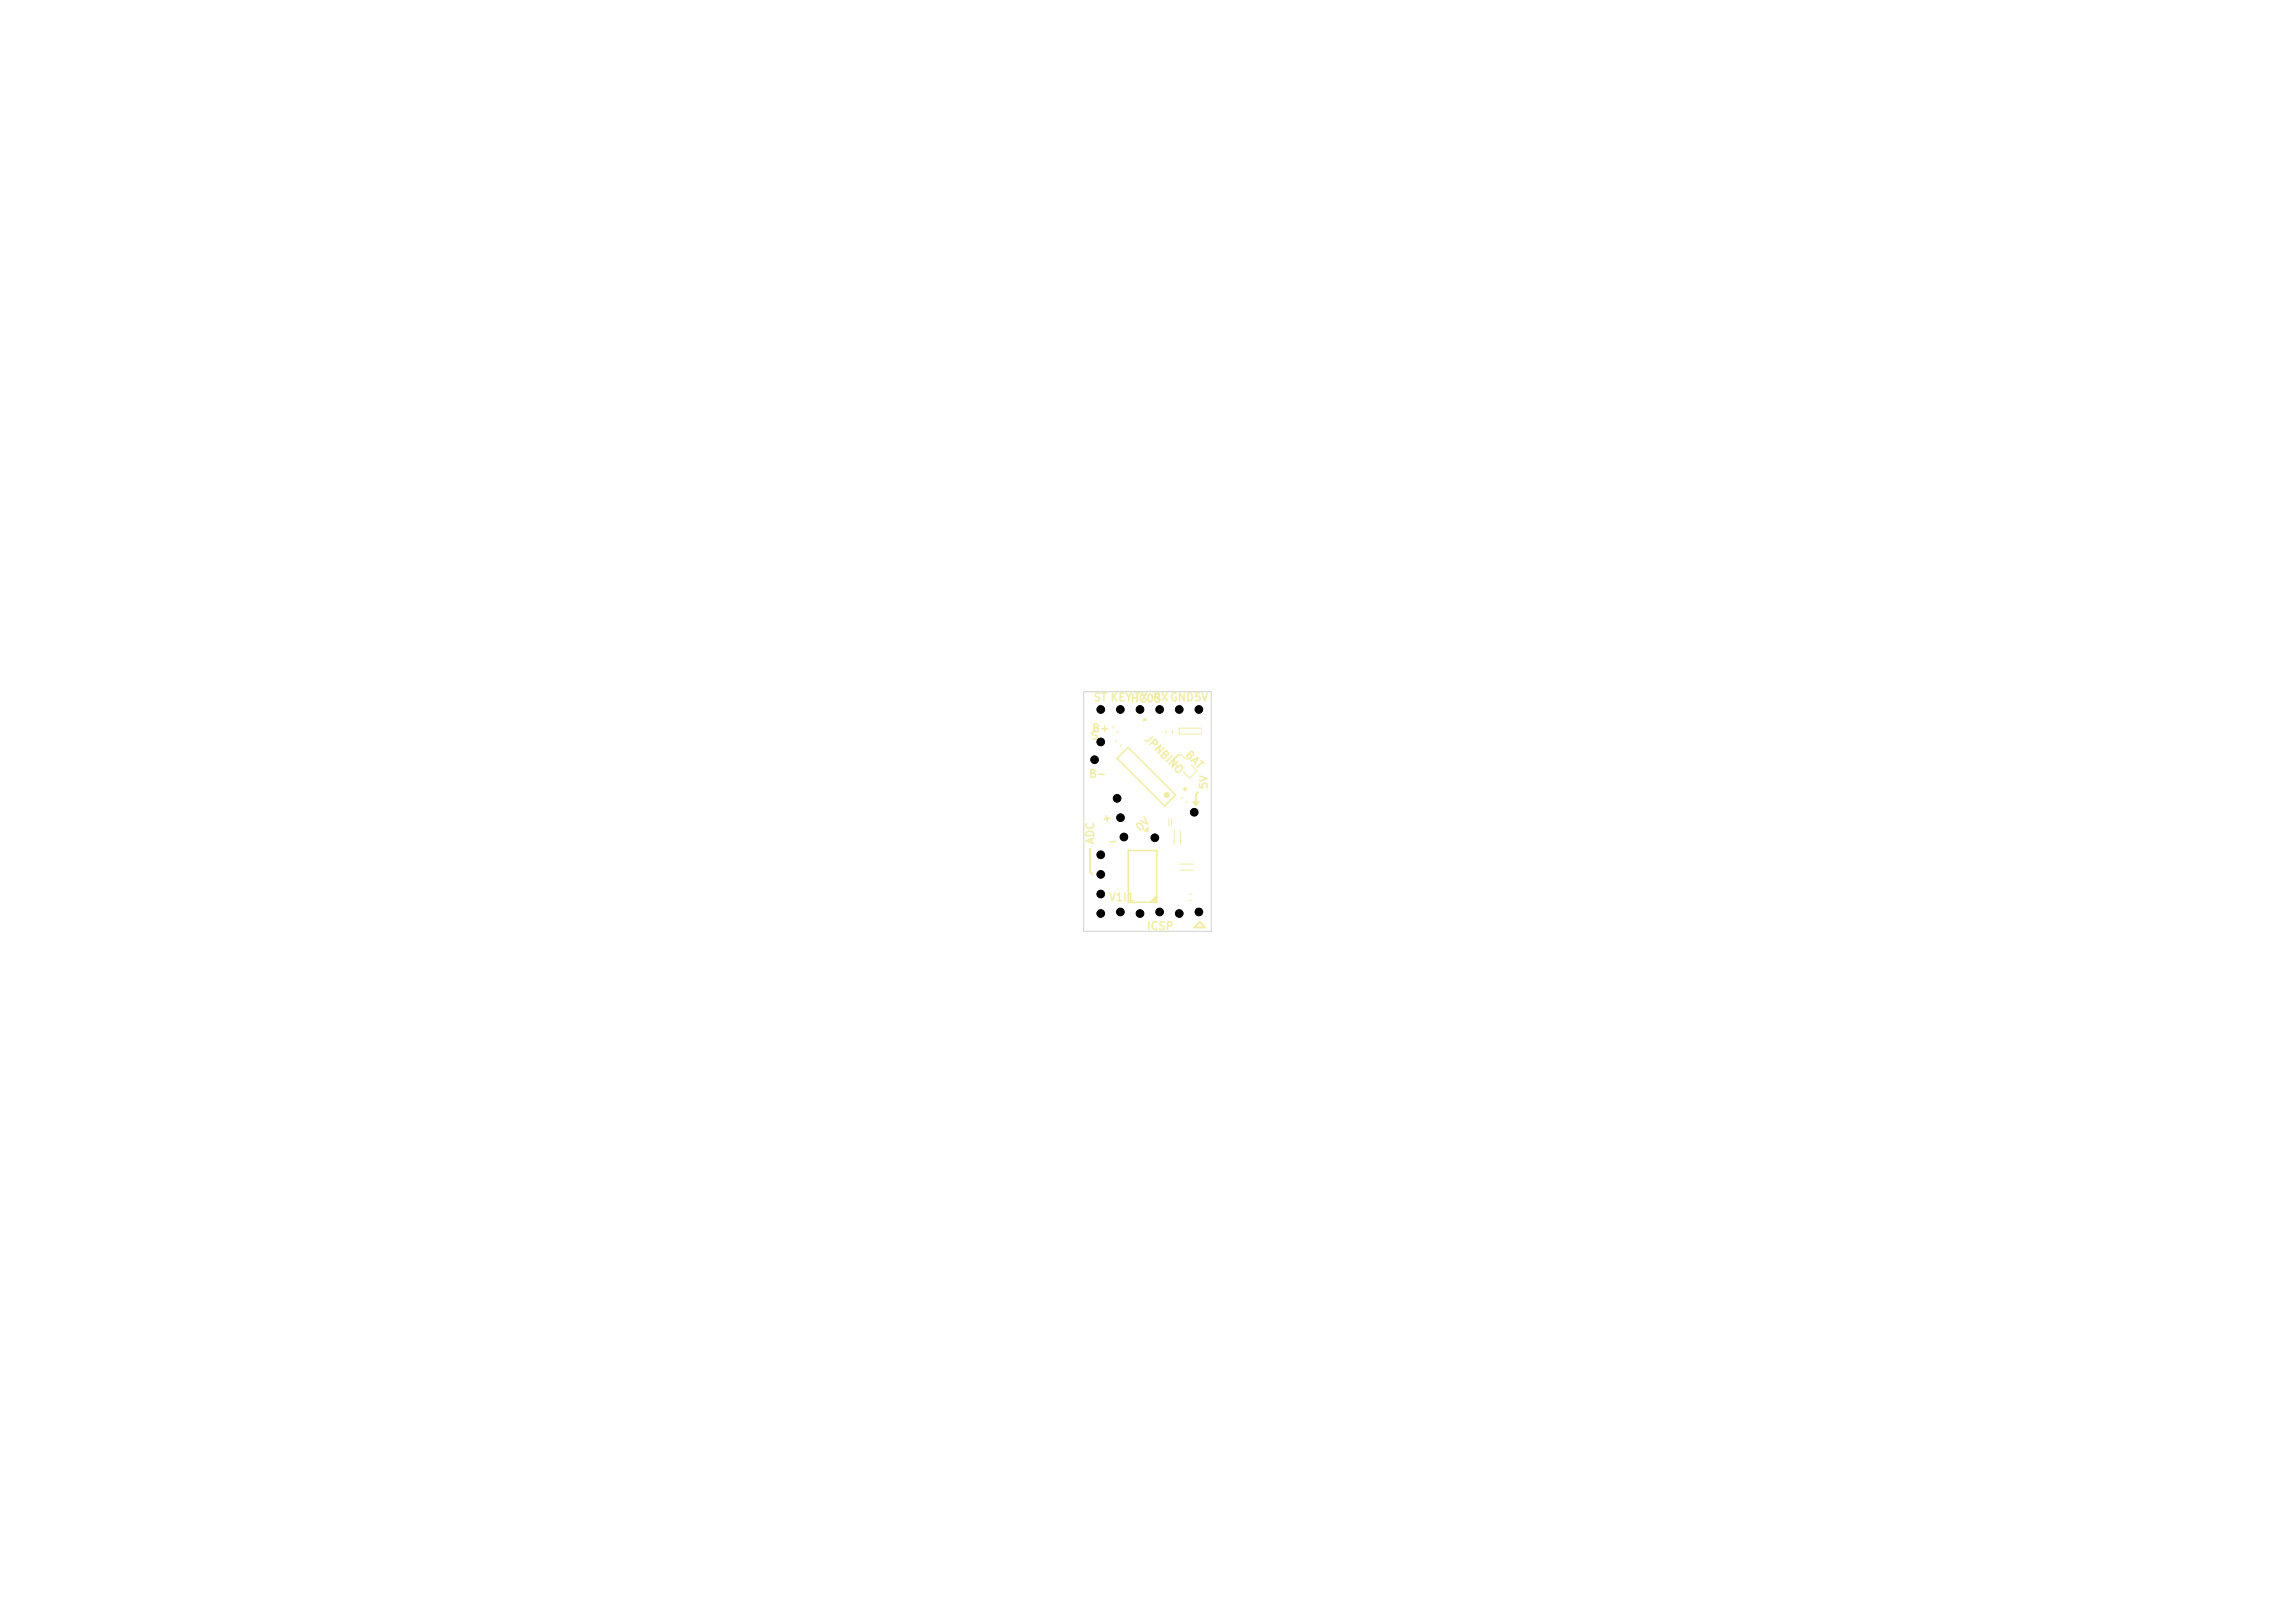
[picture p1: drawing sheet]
<svg xmlns="http://www.w3.org/2000/svg" width="297mm" height="210mm" viewBox="0 0 297 210" stroke-linecap="round" stroke-linejoin="round" font-family="sans-serif">
<defs><g id="words">
<g font-size="1" fill="#f2eda1">
<text x="141.2" y="95">B+</text>
<text x="141.4" y="91">ST KEYHC05</text>
<text x="146.7" y="91">TX RXGND5V</text>
<text x="147.8" y="95.8" transform="rotate(45 147.8 95.8)">JPNBINO</text>
<text x="140.8" y="100.9">B-</text>
<text x="141.2" y="96" transform="rotate(-10 141.2 96)">S</text>
<text x="153" y="97.9" transform="rotate(45 153 97.9)">BAT</text>
<text x="142.7" y="106.7" transform="rotate(-10 142.7 106.7)">+</text>
<text x="147.7" y="107.9" transform="rotate(-45 147.7 107.9)">0V</text>
<text x="156.5" y="102.2" transform="rotate(-90 156.5 102.2)">5V</text>
<text x="141.8" y="109.3" transform="rotate(-90 141.8 109.3)">ADC</text>
<text x="143.4" y="109.7" transform="rotate(-10 143.4 109.7)">-</text>
<text x="143.4" y="116.8">V1I1</text>
<text x="148.3" y="120.6">ICSP</text>
</g>
</g></defs>
<path d="M141.1 109.8v3l.3 .3M154.5 103.8h.6l-.3 .3zM155.1 102.5l-.3 .3v1.3M154.6 120l.7-.7 .7 .7z" fill="none" stroke="#f2eda1" stroke-width=".25"/>
<path d="M148.2 93l.2 .2h-.4zM146 110.1h3.7v6.7h-3.7zM148.2 107.5l.4-.4v.4z" fill="none" stroke="#f2eda1" stroke-width=".2"/>
<circle cx="154.8" cy="104.1" r=".13" fill="#f2eda1" stroke="#f2eda1" stroke-width=".13"/>
<path d="M148.7 116.8l1-1v1z" fill="#f2eda1"/>
<g fill="none" stroke="#f2eda1" stroke-width=".13">
<path d="M144.2 94l-.2 .2M144.6 95.8l-.2 .2M144.7 94.6l-.2 .2M145.1 96.4l-.2 .2M150.9 94.6v.3M151.8 94.6v.3M152.6 97.7l-.7 .6M152.6 94.2h2.9v.8h-2.9zM153.5 98.3l-.6-.6h-.5l-.5 .5v.4l.7 .7M154.1 98.9l.8 .8-.9 1-.8-.8M151.3 105.9v1M151.6 105.9v1"/>
<path d="M152 107.4v1.8M152.7 111.8h1.7M152.7 112.6h1.7M152.8 107.4v1.8M153.1 103.1l-.2 .2M153.6 103.7l-.2 .2M153.9 115.7h.3M153.9 116.5h.3"/>
</g>
<path d="M144.6 98.1l1.4-1.4 6.1 6.2-1.4 1.4z" fill="none" stroke="#f2eda1" stroke-width=".2"/>
<circle cx="151" cy="102.9" r=".2" fill="none" stroke="#f2eda1" stroke-width=".4"/>
<circle cx="153.4" cy="102.1" r=".13" fill="none" stroke="#f2eda1" stroke-width=".25"/>
<path d="M140.3 89.5h16.5v31h-16.5z" fill="none" stroke="#d0d2cd" stroke-width=".13"/>
<g fill="#000" stroke="#000" stroke-width=".13">
<circle cx="141.7" cy="98.3" r=".5"/>
<circle cx="142.5" cy="96" r=".5"/>
<circle cx="142.5" cy="91.8" r=".5"/>
<circle cx="145" cy="91.8" r=".5"/>
<circle cx="147.5" cy="91.8" r=".5"/>
<circle cx="150.1" cy="91.8" r=".5"/>
<circle cx="152.6" cy="91.8" r=".5"/>
<circle cx="155.2" cy="91.8" r=".5"/>
<circle cx="142.5" cy="113.1" r=".5"/>
<circle cx="142.5" cy="115.7" r=".5"/>
<circle cx="142.5" cy="110.6" r=".5"/>
<circle cx="142.5" cy="118.2" r=".5"/>
<circle cx="144.6" cy="103.3" r=".5"/>
<circle cx="145" cy="118" r=".5"/>
<circle cx="145" cy="105.8" r=".5"/>
<circle cx="145.5" cy="108.3" r=".5"/>
<circle cx="147.5" cy="118.2" r=".5"/>
<circle cx="149.5" cy="108.4" r=".5"/>
<circle cx="150.1" cy="118" r=".5"/>
<circle cx="152.6" cy="118.2" r=".5"/>
<circle cx="154.6" cy="105.1" r=".5"/>
<circle cx="155.2" cy="118" r=".5"/>
</g>
<use href="#words"/>
</svg>
